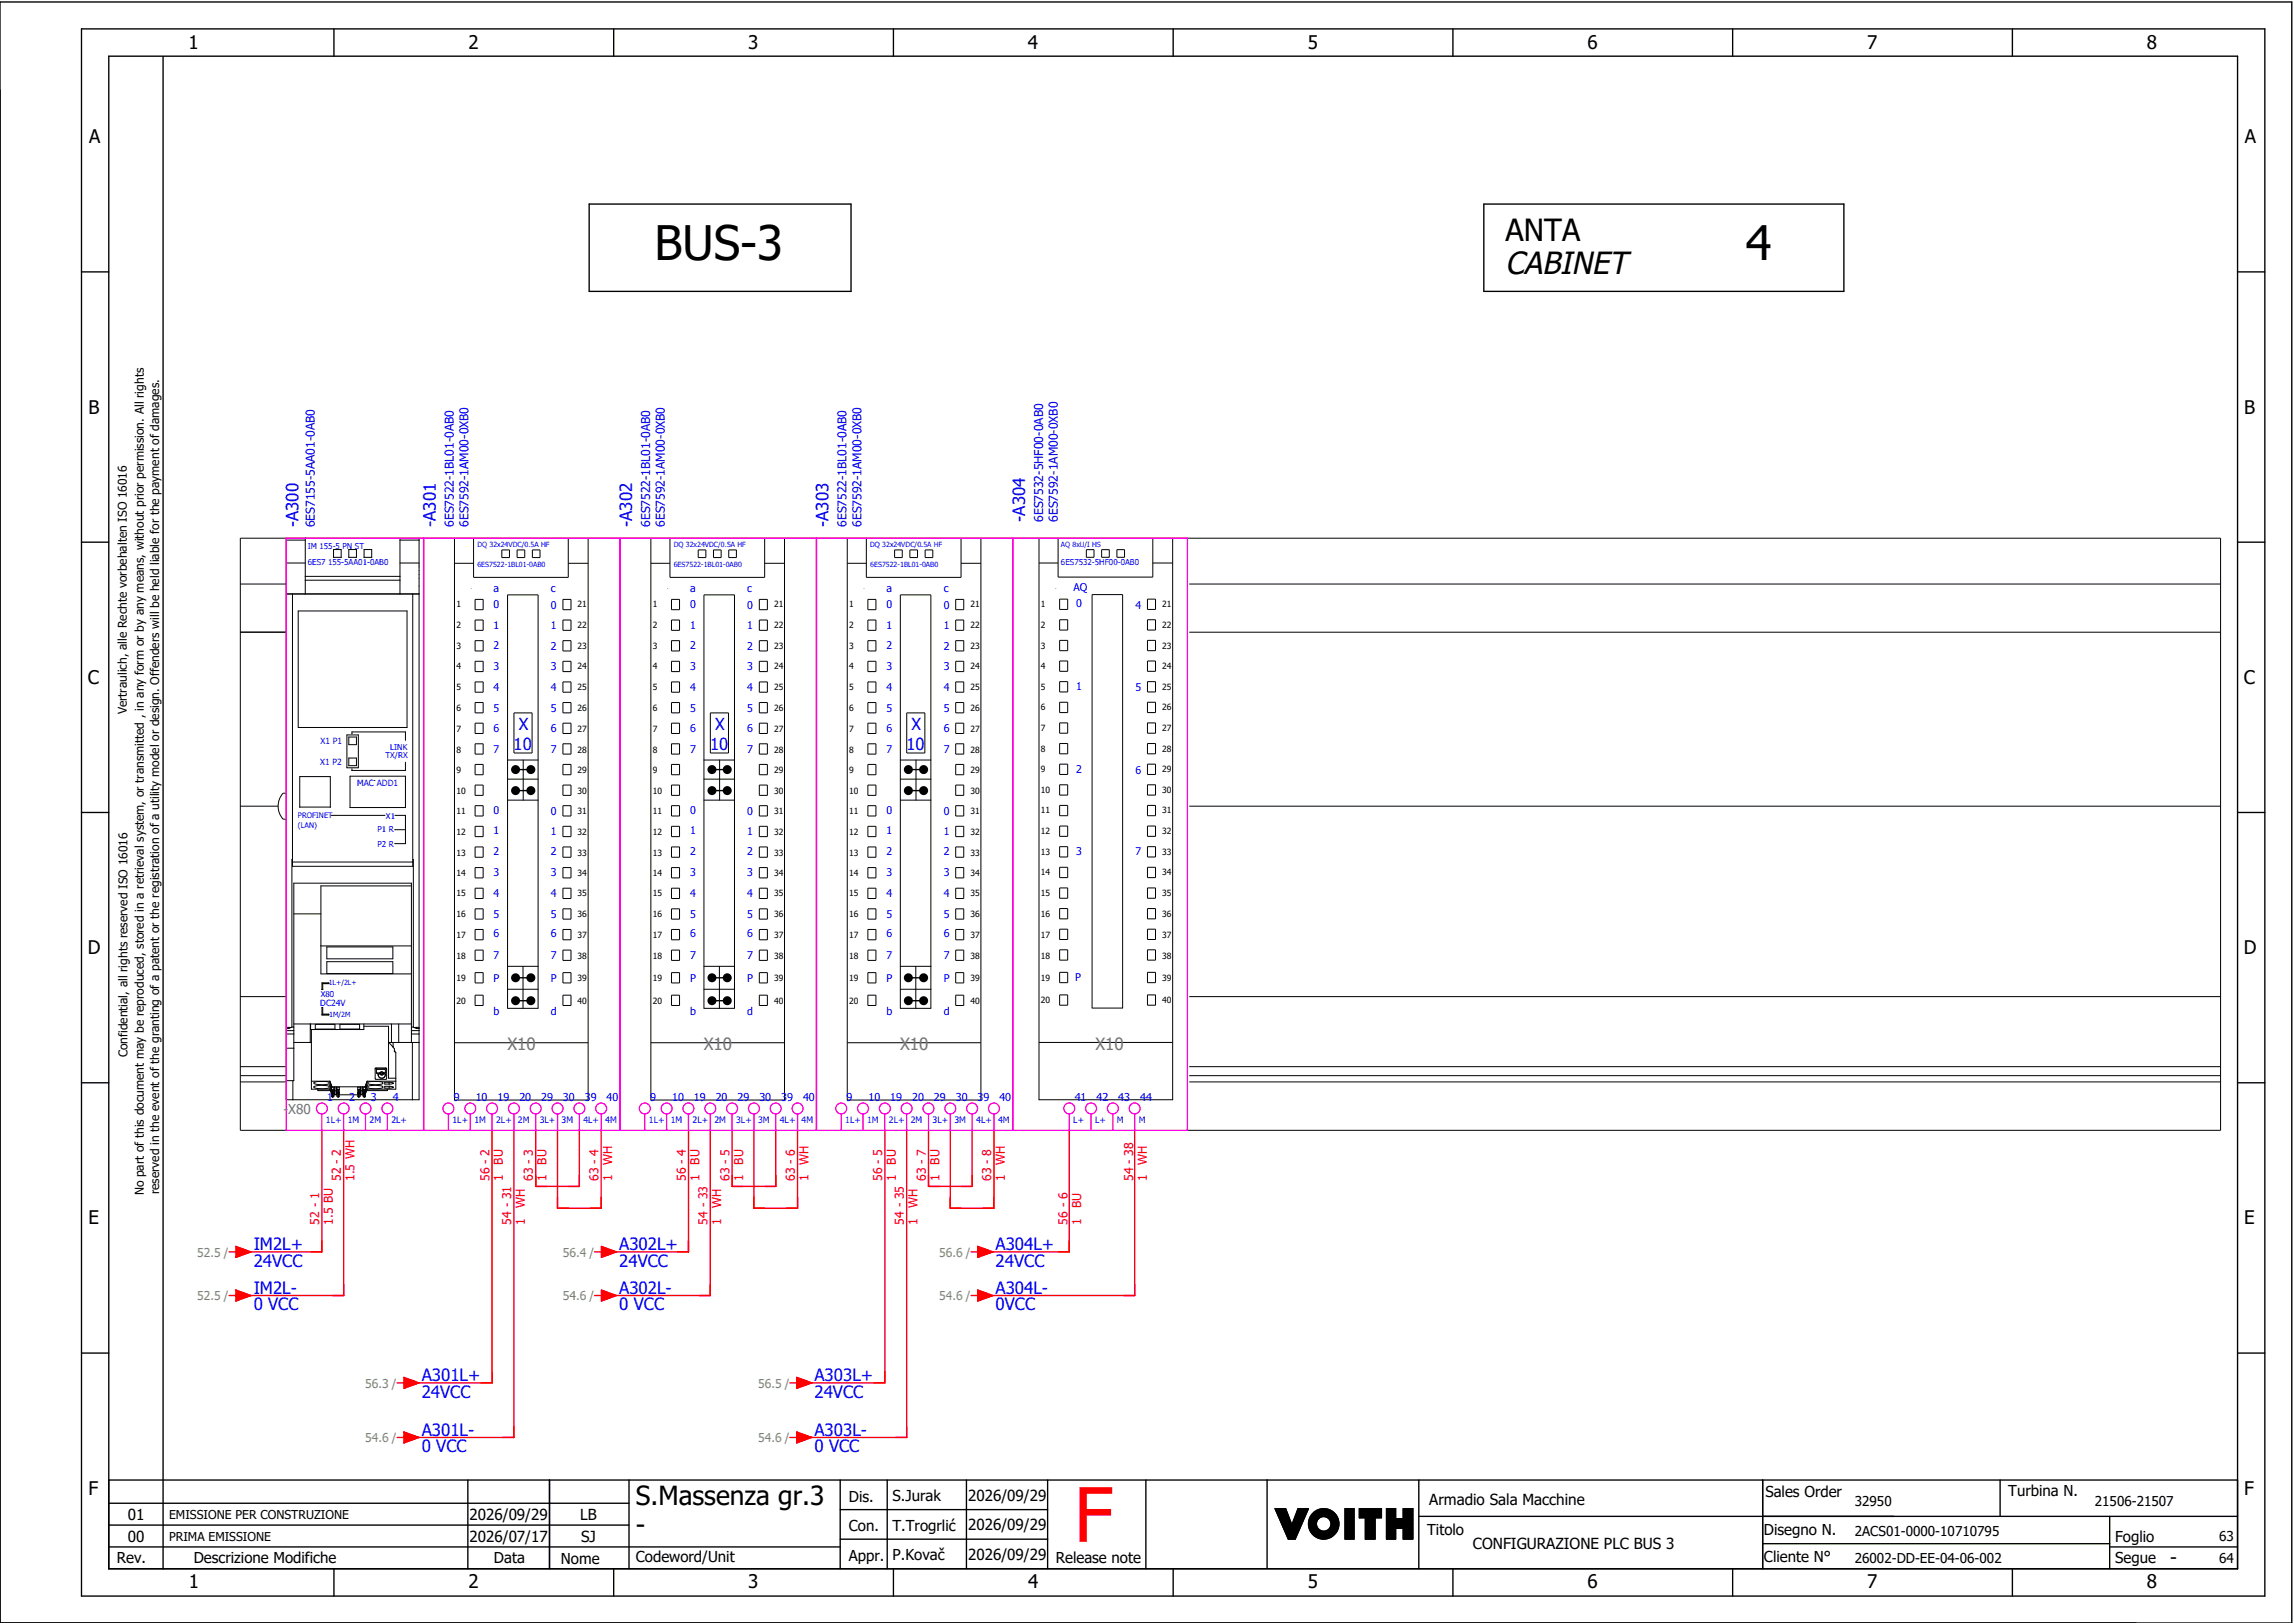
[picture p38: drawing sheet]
<svg xmlns="http://www.w3.org/2000/svg" width="421mm" height="297mm" viewBox="0 0 421 297" stroke-linecap="round" stroke-linejoin="round" font-family="sans-serif">
<defs><g id="words">
<text font-size="13.8" fill="#f00" x="196.9" y="282.5">F</text>
<g font-size="8.7">
<text x="120" y="47.6">BUS-3</text>
<text x="320" y="47.6">4</text>
</g>
<text font-size="5.7" x="276" y="50.2">CABINET</text>
<text font-size="5.6" x="276" y="44.2">ANTA</text>
<g font-size="4.8">
<text x="116.6" y="275.8">S.Massenza gr.3</text>
<text x="116.6" y="281.1">-</text>
</g>
<g font-size="3.4">
<text x="34.5" y="9">1</text>
<text x="85.9" y="9">2</text>
<text x="137.1" y="9">3</text>
<text x="188.4" y="9">4</text>
<text x="239.7" y="9">5</text>
<text x="291" y="9">6</text>
<text x="342.3" y="9">7</text>
<text x="393.5" y="9">8</text>
<text x="16.3" y="26.2">A</text>
<text x="411.5" y="26.2">A</text>
<text x="16.2" y="75.8">B</text>
<text x="411.4" y="75.8">B</text>
<text x="16.1" y="125.3">C</text>
<text x="411.3" y="125.3">C</text>
<text x="16.1" y="174.8">D</text>
<text x="411.3" y="174.8">D</text>
<text x="16.2" y="224.4">E</text>
<text x="411.4" y="224.4">E</text>
<text x="16.2" y="273.9">F</text>
<text x="411.4" y="273.9">F</text>
<text x="397.8" y="286.6">-</text>
<text x="34.6" y="291">1</text>
<text x="85.9" y="291">2</text>
<text x="137.2" y="291">3</text>
<text x="188.4" y="291">4</text>
<text x="239.7" y="291">5</text>
<text x="291" y="291">6</text>
<text x="342.3" y="291">7</text>
<text x="393.6" y="291">8</text>
</g>
<g font-size="3.1" fill="#00f">
<text x="187.9" y="95.6" transform="rotate(-90 187.9 95.6)">-A304</text>
<text x="54.7" y="96.6" transform="rotate(-90 54.7 96.6)">-A300</text>
<text x="79.9" y="96.6" transform="rotate(-90 79.9 96.6)">-A301</text>
<text x="115.9" y="96.6" transform="rotate(-90 115.9 96.6)">-A302</text>
<text x="151.9" y="96.6" transform="rotate(-90 151.9 96.6)">-A303</text>
<text x="46.5" y="229.1">IM2L+</text>
<text x="46.5" y="232.1">24VCC</text>
<text x="113.5" y="229.1">A302L+</text>
<text x="113.5" y="232.1">24VCC</text>
<text x="182.5" y="229.1">A304L+</text>
<text x="182.5" y="232.1">24VCC</text>
<text x="46.5" y="237.1">IM2L-</text>
<text x="113.5" y="237.1">A302L-</text>
<text x="182.5" y="237.1">A304L-</text>
<text x="46.5" y="240.1">0 VCC</text>
<text x="113.5" y="240.1">0 VCC</text>
<text x="182.5" y="240.1">0VCC</text>
<text x="77.3" y="253.1">A301L+</text>
<text x="77.3" y="256.1">24VCC</text>
<text x="149.3" y="253.1">A303L+</text>
<text x="149.3" y="256.1">24VCC</text>
<text x="77.3" y="263.1">A301L-</text>
<text x="149.3" y="263.1">A303L-</text>
<text x="77.3" y="266.1">0 VCC</text>
<text x="149.3" y="266.1">0 VCC</text>
</g>
<g font-size="3.1" fill="#767676">
<text x="93" y="192.3">X10</text>
<text x="129" y="192.3">X10</text>
<text x="165" y="192.3">X10</text>
<text x="200.8" y="192.3">X10</text>
</g>
<g font-size="3" fill="#00f">
<text x="94.2" y="137.4">10</text>
<text x="95.1" y="133.7">X</text>
<text x="130.2" y="137.4">10</text>
<text x="131.1" y="133.7">X</text>
<text x="166.2" y="137.4">10</text>
<text x="167.1" y="133.7">X</text>
</g>
<g font-size="2.8">
<text x="155.6" y="275.1">Dis.</text>
<text x="163.6" y="275.1">S.Jurak</text>
<text x="177.5" y="275">2026/09/29</text>
<text x="262" y="275.8">Armadio Sala Macchine</text>
<text x="323.6" y="274.3">Sales Order</text>
<text x="368.1" y="274.2">Turbina N.</text>
<text x="23.4" y="278.6">01</text>
<text x="86.1" y="278.6">2026/09/29</text>
<text x="106.3" y="278.6">LB</text>
<text x="155.6" y="280.5">Con.</text>
<text x="163.6" y="280.5">T.Trogrlić</text>
<text x="177.5" y="280.4">2026/09/29</text>
<text x="261.6" y="281.3">Titolo</text>
<text x="323.4" y="281.2">Disegno N.</text>
<text x="21.4" y="286.5">Rev.</text>
<text x="23.4" y="282.5">00</text>
<text x="35.5" y="286.4">Descrizione Modifiche</text>
<text x="86.1" y="282.6">2026/07/17</text>
<text x="90.5" y="286.5">Data</text>
<text x="102.8" y="286.5">Nome</text>
<text x="106.5" y="282.5">SJ</text>
<text x="116.6" y="286.3">Codeword/Unit</text>
<text x="155.6" y="286">Appr.</text>
<text x="163.6" y="285.9">P.Kovač</text>
<text x="177.5" y="285.8">2026/09/29</text>
<text x="193.5" y="286.5">Release note</text>
<text x="270" y="283.8">CONFIGURAZIONE PLC BUS 3</text>
<text x="323.4" y="286.2">Cliente N°</text>
<text x="387.7" y="286.5">Segue</text>
<text x="387.7" y="282.6">Foglio</text>
</g>
<text font-size="2.5" fill="#767676" x="51.9" y="204.1">-X80</text>
<g font-size="2.5">
<text x="340" y="275.9">32950</text>
<text x="384" y="275.9">21506-21507</text>
<text x="340" y="281.4">2ACS01-0000-10710795</text>
<text x="340" y="286.4">26002-DD-EE-04-06-002</text>
<text x="406.8" y="282.4">63</text>
<text x="406.8" y="286.4">64</text>
</g>
<g font-size="2.2" fill="#00f">
<text x="191.2" y="95.6" transform="rotate(-90 191.2 95.6)">6ES7532-5HF00-0AB0</text>
<text x="193.9" y="95.6" transform="rotate(-90 193.9 95.6)">6ES7592-1AM00-0XB0</text>
<text x="57.7" y="96.6" transform="rotate(-90 57.7 96.6)">6ES7155-5AA01-0AB0</text>
<text x="83.2" y="96.6" transform="rotate(-90 83.2 96.6)">6ES7522-1BL01-0AB0</text>
<text x="85.9" y="96.6" transform="rotate(-90 85.9 96.6)">6ES7592-1AM00-0XB0</text>
<text x="119.2" y="96.6" transform="rotate(-90 119.2 96.6)">6ES7522-1BL01-0AB0</text>
<text x="121.9" y="96.6" transform="rotate(-90 121.9 96.6)">6ES7592-1AM00-0XB0</text>
<text x="155.2" y="96.6" transform="rotate(-90 155.2 96.6)">6ES7522-1BL01-0AB0</text>
<text x="157.9" y="96.6" transform="rotate(-90 157.9 96.6)">6ES7592-1AM00-0XB0</text>
</g>
<g font-size="2.2">
<text x="23.2" y="130.9" transform="rotate(-90 23.2 130.9)">Vertraulich, alle Rechte vorbehalten ISO 16016</text>
<text x="23.4" y="193.7" transform="rotate(-90 23.4 193.7)">Confidential, all rights reserved ISO 16016</text>
<text x="26.4" y="219" transform="rotate(-90 26.4 219)">No part of this document may be reproduced, stored in a retrieval system, or transmitted , in any form or by any means, without prior permission. All rights</text>
<text x="29.2" y="218.9" transform="rotate(-90 29.2 218.9)">reserved in the event of the granting of a patent or the registration of a utility model or design. Offenders will be held liable for the payment of damages.</text>
<text x="31" y="278.3">EMISSIONE PER CONSTRUZIONE</text>
<text x="31" y="282.3">PRIMA EMISSIONE</text>
</g>
<g font-size="2.2" fill="#f00">
<text x="92.2" y="213.4" transform="rotate(-90 92.2 213.4)">BU</text>
<text x="100.2" y="213.4" transform="rotate(-90 100.2 213.4)">BU</text>
<text x="112.2" y="213.4" transform="rotate(-90 112.2 213.4)">WH</text>
<text x="128.2" y="213.4" transform="rotate(-90 128.2 213.4)">BU</text>
<text x="136.2" y="213.4" transform="rotate(-90 136.2 213.4)">BU</text>
<text x="148.2" y="213.4" transform="rotate(-90 148.2 213.4)">WH</text>
<text x="164.2" y="213.4" transform="rotate(-90 164.2 213.4)">BU</text>
<text x="172.2" y="213.4" transform="rotate(-90 172.2 213.4)">BU</text>
<text x="184.2" y="213.4" transform="rotate(-90 184.2 213.4)">WH</text>
<text x="210.2" y="213.4" transform="rotate(-90 210.2 213.4)">WH</text>
<text x="62.5" y="216.4" transform="rotate(-90 62.5 216.4)">52 - 2</text>
<text x="65" y="216.4" transform="rotate(-90 65 216.4)">1.5 WH</text>
<text x="89.7" y="216.4" transform="rotate(-90 89.7 216.4)">56 - 2</text>
<text x="92.2" y="216.4" transform="rotate(-90 92.2 216.4)">1</text>
<text x="96.2" y="221.4" transform="rotate(-90 96.2 221.4)">WH</text>
<text x="97.7" y="216.4" transform="rotate(-90 97.7 216.4)">63 - 3</text>
<text x="100.2" y="216.4" transform="rotate(-90 100.2 216.4)">1</text>
<text x="109.7" y="216.4" transform="rotate(-90 109.7 216.4)">63 - 4</text>
<text x="112.2" y="216.4" transform="rotate(-90 112.2 216.4)">1</text>
<text x="125.7" y="216.4" transform="rotate(-90 125.7 216.4)">56 - 4</text>
<text x="128.2" y="216.4" transform="rotate(-90 128.2 216.4)">1</text>
<text x="132.2" y="221.4" transform="rotate(-90 132.2 221.4)">WH</text>
<text x="133.7" y="216.4" transform="rotate(-90 133.7 216.4)">63 - 5</text>
<text x="136.2" y="216.4" transform="rotate(-90 136.2 216.4)">1</text>
<text x="145.7" y="216.4" transform="rotate(-90 145.7 216.4)">63 - 6</text>
<text x="148.2" y="216.4" transform="rotate(-90 148.2 216.4)">1</text>
<text x="161.7" y="216.4" transform="rotate(-90 161.7 216.4)">56 - 5</text>
<text x="164.2" y="216.4" transform="rotate(-90 164.2 216.4)">1</text>
<text x="168.2" y="221.4" transform="rotate(-90 168.2 221.4)">WH</text>
<text x="169.7" y="216.4" transform="rotate(-90 169.7 216.4)">63 - 7</text>
<text x="172.2" y="216.4" transform="rotate(-90 172.2 216.4)">1</text>
<text x="181.7" y="216.4" transform="rotate(-90 181.7 216.4)">63 - 8</text>
<text x="184.2" y="216.4" transform="rotate(-90 184.2 216.4)">1</text>
<text x="198.2" y="221.4" transform="rotate(-90 198.2 221.4)">BU</text>
<text x="207.7" y="216.4" transform="rotate(-90 207.7 216.4)">54 - 38</text>
<text x="210.2" y="216.4" transform="rotate(-90 210.2 216.4)">1</text>
<text x="58.5" y="224.4" transform="rotate(-90 58.5 224.4)">52 - 1</text>
<text x="61" y="224.4" transform="rotate(-90 61 224.4)">1.5 BU</text>
<text x="93.7" y="224.4" transform="rotate(-90 93.7 224.4)">54 - 31</text>
<text x="96.2" y="224.4" transform="rotate(-90 96.2 224.4)">1</text>
<text x="129.7" y="224.4" transform="rotate(-90 129.7 224.4)">54 - 33</text>
<text x="132.2" y="224.4" transform="rotate(-90 132.2 224.4)">1</text>
<text x="165.7" y="224.4" transform="rotate(-90 165.7 224.4)">54 - 35</text>
<text x="168.2" y="224.4" transform="rotate(-90 168.2 224.4)">1</text>
<text x="195.7" y="224.4" transform="rotate(-90 195.7 224.4)">56 - 6</text>
<text x="198.2" y="224.4" transform="rotate(-90 198.2 224.4)">1</text>
</g>
<g font-size="2.2" fill="#7ca552">
<text x="36.2" y="230.3">52.5 /</text>
<text x="103.2" y="230.3">56.4 /</text>
<text x="172.2" y="230.3">56.6 /</text>
<text x="36.2" y="238.3">52.5 /</text>
<text x="103.2" y="238.3">54.6 /</text>
<text x="172.2" y="238.3">54.6 /</text>
<text x="67" y="254.3">56.3 /</text>
<text x="139" y="254.3">56.5 /</text>
<text x="67" y="264.3">54.6 /</text>
<text x="139" y="264.3">54.6 /</text>
</g>
<g font-size="2" fill="#00f">
<text x="90.5" y="111.4">0</text>
<text x="90.5" y="108.4">a</text>
<text x="101" y="111.6">0</text>
<text x="101" y="108.4">c</text>
<text x="126.5" y="111.4">0</text>
<text x="126.5" y="108.4">a</text>
<text x="137" y="111.6">0</text>
<text x="137" y="108.4">c</text>
<text x="162.5" y="111.4">0</text>
<text x="162.5" y="108.4">a</text>
<text x="173" y="111.6">0</text>
<text x="173" y="108.4">c</text>
<text x="196.8" y="108.4">AQ</text>
<text x="197.3" y="111.2">0</text>
<text x="208.1" y="111.5">4</text>
<text x="90.5" y="115.2">1</text>
<text x="90.5" y="118.9">2</text>
<text x="101" y="115.2">1</text>
<text x="101" y="119.1">2</text>
<text x="126.5" y="115.2">1</text>
<text x="126.5" y="118.9">2</text>
<text x="137" y="115.2">1</text>
<text x="137" y="119.1">2</text>
<text x="162.5" y="115.2">1</text>
<text x="162.5" y="118.9">2</text>
<text x="173" y="115.2">1</text>
<text x="173" y="119.1">2</text>
<text x="90.5" y="122.8">3</text>
<text x="101" y="122.8">3</text>
<text x="126.5" y="122.8">3</text>
<text x="137" y="122.8">3</text>
<text x="162.5" y="122.8">3</text>
<text x="173" y="122.8">3</text>
<text x="90.5" y="126.6">4</text>
<text x="90.5" y="130.5">5</text>
<text x="101" y="126.6">4</text>
<text x="101" y="130.5">5</text>
<text x="126.5" y="126.6">4</text>
<text x="126.5" y="130.5">5</text>
<text x="137" y="126.6">4</text>
<text x="137" y="130.5">5</text>
<text x="162.5" y="126.6">4</text>
<text x="162.5" y="130.5">5</text>
<text x="173" y="126.6">4</text>
<text x="173" y="130.5">5</text>
<text x="197.3" y="126.4">1</text>
<text x="208.1" y="126.6">5</text>
<text x="90.5" y="134.1">6</text>
<text x="90.5" y="138">7</text>
<text x="101" y="134.1">6</text>
<text x="101" y="138">7</text>
<text x="126.5" y="134.1">6</text>
<text x="126.5" y="138">7</text>
<text x="137" y="134.1">6</text>
<text x="137" y="138">7</text>
<text x="162.5" y="134.1">6</text>
<text x="162.5" y="138">7</text>
<text x="173" y="134.1">6</text>
<text x="173" y="138">7</text>
<text x="197.3" y="141.6">2</text>
<text x="208.1" y="141.8">6</text>
<text x="90.5" y="149.2">0</text>
<text x="101" y="149.4">0</text>
<text x="126.5" y="149.2">0</text>
<text x="137" y="149.4">0</text>
<text x="162.5" y="149.2">0</text>
<text x="173" y="149.4">0</text>
<text x="90.5" y="152.9">1</text>
<text x="101" y="153">1</text>
<text x="126.5" y="152.9">1</text>
<text x="137" y="153">1</text>
<text x="162.5" y="152.9">1</text>
<text x="173" y="153">1</text>
<text x="90.5" y="160.6">3</text>
<text x="90.5" y="156.7">2</text>
<text x="101" y="160.6">3</text>
<text x="101" y="156.7">2</text>
<text x="126.5" y="160.6">3</text>
<text x="126.5" y="156.7">2</text>
<text x="137" y="160.6">3</text>
<text x="137" y="156.7">2</text>
<text x="162.5" y="160.6">3</text>
<text x="162.5" y="156.7">2</text>
<text x="173" y="160.6">3</text>
<text x="173" y="156.7">2</text>
<text x="197.3" y="156.7">3</text>
<text x="208.1" y="156.7">7</text>
<text x="90.5" y="164.4">4</text>
<text x="101" y="164.4">4</text>
<text x="126.5" y="164.4">4</text>
<text x="137" y="164.4">4</text>
<text x="162.5" y="164.4">4</text>
<text x="173" y="164.4">4</text>
<text x="90.5" y="171.8">6</text>
<text x="90.5" y="168.3">5</text>
<text x="101" y="171.8">6</text>
<text x="101" y="168.3">5</text>
<text x="126.5" y="171.8">6</text>
<text x="126.5" y="168.3">5</text>
<text x="137" y="171.8">6</text>
<text x="137" y="168.3">5</text>
<text x="162.5" y="171.8">6</text>
<text x="162.5" y="168.3">5</text>
<text x="173" y="171.8">6</text>
<text x="173" y="168.3">5</text>
<text x="90.5" y="180">P</text>
<text x="90.5" y="175.8">7</text>
<text x="101" y="180">P</text>
<text x="101" y="175.8">7</text>
<text x="126.5" y="180">P</text>
<text x="126.5" y="175.8">7</text>
<text x="137" y="180">P</text>
<text x="137" y="175.8">7</text>
<text x="162.5" y="180">P</text>
<text x="162.5" y="175.8">7</text>
<text x="173" y="180">P</text>
<text x="173" y="175.8">7</text>
<text x="197.1" y="179.8">P</text>
<text x="90.5" y="185.9">b</text>
<text x="101" y="185.9">d</text>
<text x="126.5" y="185.9">b</text>
<text x="137" y="185.9">d</text>
<text x="162.5" y="185.9">b</text>
<text x="173" y="185.9">d</text>
<text x="60" y="201.7">1</text>
<text x="64" y="201.7">2</text>
<text x="68" y="201.7">3</text>
<text x="72" y="201.7">4</text>
<text x="83.2" y="201.7">9</text>
<text x="87.2" y="201.7">10</text>
<text x="91.2" y="201.7">19</text>
<text x="95.2" y="201.7">20</text>
<text x="99.2" y="201.7">29</text>
<text x="103.2" y="201.7">30</text>
<text x="107.2" y="201.7">39</text>
<text x="111.2" y="201.7">40</text>
<text x="119.2" y="201.7">9</text>
<text x="123.2" y="201.7">10</text>
<text x="127.2" y="201.7">19</text>
<text x="131.2" y="201.7">20</text>
<text x="135.2" y="201.7">29</text>
<text x="139.2" y="201.7">30</text>
<text x="143.2" y="201.7">39</text>
<text x="147.2" y="201.7">40</text>
<text x="155.2" y="201.7">9</text>
<text x="159.2" y="201.7">10</text>
<text x="163.2" y="201.7">19</text>
<text x="167.2" y="201.7">20</text>
<text x="171.2" y="201.7">29</text>
<text x="175.2" y="201.7">30</text>
<text x="179.2" y="201.7">39</text>
<text x="183.2" y="201.7">40</text>
<text x="197" y="201.7">41</text>
<text x="201" y="201.7">42</text>
<text x="205" y="201.7">43</text>
<text x="209" y="201.7">44</text>
</g>
<g font-size="1.6">
<text x="83.7" y="111.3">1</text>
<text x="105.9" y="111.3">21</text>
<text x="119.7" y="111.3">1</text>
<text x="141.9" y="111.3">21</text>
<text x="155.7" y="111.3">1</text>
<text x="177.9" y="111.3">21</text>
<text x="190.8" y="111.2">1</text>
<text x="213" y="111.2">21</text>
<text x="83.7" y="115.1">2</text>
<text x="83.7" y="119">3</text>
<text x="105.9" y="115.1">22</text>
<text x="105.9" y="119">23</text>
<text x="119.7" y="115.1">2</text>
<text x="119.7" y="119">3</text>
<text x="141.9" y="115.1">22</text>
<text x="141.9" y="119">23</text>
<text x="155.7" y="115.1">2</text>
<text x="155.7" y="119">3</text>
<text x="177.9" y="115.1">22</text>
<text x="177.9" y="119">23</text>
<text x="190.8" y="115.1">2</text>
<text x="190.8" y="118.9">3</text>
<text x="213" y="115.1">22</text>
<text x="213" y="118.9">23</text>
<text x="83.7" y="122.7">4</text>
<text x="105.9" y="122.7">24</text>
<text x="119.7" y="122.7">4</text>
<text x="141.9" y="122.7">24</text>
<text x="155.7" y="122.7">4</text>
<text x="177.9" y="122.7">24</text>
<text x="190.8" y="122.6">4</text>
<text x="213" y="122.6">24</text>
<text x="83.7" y="126.5">5</text>
<text x="83.7" y="130.2">6</text>
<text x="105.9" y="126.5">25</text>
<text x="105.9" y="130.2">26</text>
<text x="119.7" y="126.5">5</text>
<text x="119.7" y="130.2">6</text>
<text x="141.9" y="126.5">25</text>
<text x="141.9" y="130.2">26</text>
<text x="155.7" y="126.5">5</text>
<text x="155.7" y="130.2">6</text>
<text x="177.9" y="126.5">25</text>
<text x="177.9" y="130.2">26</text>
<text x="190.8" y="126.5">5</text>
<text x="190.8" y="130.1">6</text>
<text x="213" y="126.5">25</text>
<text x="213" y="130.1">26</text>
<text x="83.7" y="134">7</text>
<text x="83.7" y="137.9">8</text>
<text x="105.9" y="134">27</text>
<text x="105.9" y="137.9">28</text>
<text x="119.7" y="134">7</text>
<text x="119.7" y="137.9">8</text>
<text x="141.9" y="134">27</text>
<text x="141.9" y="137.9">28</text>
<text x="155.7" y="134">7</text>
<text x="155.7" y="137.9">8</text>
<text x="177.9" y="134">27</text>
<text x="177.9" y="137.9">28</text>
<text x="190.8" y="134">7</text>
<text x="190.8" y="137.8">8</text>
<text x="213" y="134">27</text>
<text x="213" y="137.8">28</text>
<text x="83.7" y="141.6">9</text>
<text x="105.9" y="141.6">29</text>
<text x="119.7" y="141.6">9</text>
<text x="141.9" y="141.6">29</text>
<text x="155.7" y="141.6">9</text>
<text x="177.9" y="141.6">29</text>
<text x="190.8" y="141.5">9</text>
<text x="213" y="141.5">29</text>
<text x="83.7" y="145.4">10</text>
<text x="83.7" y="149.1">11</text>
<text x="105.9" y="149.1">31</text>
<text x="105.9" y="145.4">30</text>
<text x="119.7" y="145.4">10</text>
<text x="119.7" y="149.1">11</text>
<text x="141.9" y="149.1">31</text>
<text x="141.9" y="145.4">30</text>
<text x="155.7" y="145.4">10</text>
<text x="155.7" y="149.1">11</text>
<text x="177.9" y="149.1">31</text>
<text x="177.9" y="145.4">30</text>
<text x="190.8" y="145.4">10</text>
<text x="190.8" y="149">11</text>
<text x="213" y="149">31</text>
<text x="213" y="145.4">30</text>
<text x="83.7" y="152.9">12</text>
<text x="105.9" y="152.9">32</text>
<text x="119.7" y="152.9">12</text>
<text x="141.9" y="152.9">32</text>
<text x="155.7" y="152.9">12</text>
<text x="177.9" y="152.9">32</text>
<text x="190.8" y="152.9">12</text>
<text x="213" y="152.9">32</text>
<text x="83.7" y="156.8">13</text>
<text x="83.7" y="160.5">14</text>
<text x="105.9" y="160.5">34</text>
<text x="105.9" y="156.8">33</text>
<text x="119.7" y="156.8">13</text>
<text x="119.7" y="160.5">14</text>
<text x="141.9" y="160.5">34</text>
<text x="141.9" y="156.8">33</text>
<text x="155.7" y="156.8">13</text>
<text x="155.7" y="160.5">14</text>
<text x="177.9" y="160.5">34</text>
<text x="177.9" y="156.8">33</text>
<text x="190.8" y="156.7">13</text>
<text x="190.8" y="160.4">14</text>
<text x="213" y="160.4">34</text>
<text x="213" y="156.7">33</text>
<text x="83.7" y="164.1">15</text>
<text x="83.7" y="168">16</text>
<text x="105.9" y="168">36</text>
<text x="105.9" y="164.1">35</text>
<text x="119.7" y="164.1">15</text>
<text x="119.7" y="168">16</text>
<text x="141.9" y="168">36</text>
<text x="141.9" y="164.1">35</text>
<text x="155.7" y="164.1">15</text>
<text x="155.7" y="168">16</text>
<text x="177.9" y="168">36</text>
<text x="177.9" y="164.1">35</text>
<text x="190.8" y="164.1">15</text>
<text x="190.8" y="167.9">16</text>
<text x="213" y="167.9">36</text>
<text x="213" y="164.1">35</text>
<text x="83.7" y="171.8">17</text>
<text x="105.9" y="171.8">37</text>
<text x="119.7" y="171.8">17</text>
<text x="141.9" y="171.8">37</text>
<text x="155.7" y="171.8">17</text>
<text x="177.9" y="171.8">37</text>
<text x="190.8" y="171.8">17</text>
<text x="213" y="171.8">37</text>
<text x="83.7" y="175.7">18</text>
<text x="83.7" y="179.7">19</text>
<text x="105.9" y="179.7">39</text>
<text x="105.9" y="175.7">38</text>
<text x="119.7" y="175.7">18</text>
<text x="119.7" y="179.7">19</text>
<text x="141.9" y="179.7">39</text>
<text x="141.9" y="175.7">38</text>
<text x="155.7" y="175.7">18</text>
<text x="155.7" y="179.7">19</text>
<text x="177.9" y="179.7">39</text>
<text x="177.9" y="175.7">38</text>
<text x="190.8" y="175.6">18</text>
<text x="190.8" y="179.7">19</text>
<text x="213" y="179.7">39</text>
<text x="213" y="175.6">38</text>
<text x="83.7" y="183.9">20</text>
<text x="105.9" y="183.9">40</text>
<text x="119.7" y="183.9">20</text>
<text x="141.9" y="183.9">40</text>
<text x="155.7" y="183.9">20</text>
<text x="177.9" y="183.9">40</text>
<text x="190.8" y="183.9">20</text>
<text x="213" y="183.9">40</text>
</g>
<g font-size="1.6" fill="#00f">
<text x="58.7" y="136.4">X1 P1</text>
<text x="58.7" y="140.1">X1 P2</text>
<text x="65.5" y="144">MAC ADD1</text>
<text x="58.7" y="184.4">DC24V</text>
<text x="59.7" y="205.8">1L+</text>
<text x="63.8" y="205.8">1M</text>
<text x="67.7" y="205.8">2M</text>
<text x="71.8" y="205.8">2L+</text>
<text x="83" y="205.8">1L+</text>
<text x="86.9" y="205.8">1M</text>
<text x="90.9" y="205.8">2L+</text>
<text x="95" y="205.8">2M</text>
<text x="98.9" y="205.8">3L+</text>
<text x="103" y="205.8">3M</text>
<text x="106.9" y="205.8">4L+</text>
<text x="111" y="205.8">4M</text>
<text x="118.9" y="205.8">1L+</text>
<text x="123" y="205.8">1M</text>
<text x="126.9" y="205.8">2L+</text>
<text x="131" y="205.8">2M</text>
<text x="134.9" y="205.8">3L+</text>
<text x="138.9" y="205.8">3M</text>
<text x="143" y="205.8">4L+</text>
<text x="146.9" y="205.8">4M</text>
<text x="154.9" y="205.8">1L+</text>
<text x="159" y="205.8">1M</text>
<text x="163" y="205.8">2L+</text>
<text x="166.9" y="205.8">2M</text>
<text x="171" y="205.8">3L+</text>
<text x="174.9" y="205.8">3M</text>
<text x="179" y="205.8">4L+</text>
<text x="182.9" y="205.8">4M</text>
<text x="196.8" y="205.7">L+</text>
<text x="200.7" y="205.7">L+</text>
<text x="204.8" y="205.7">M</text>
<text x="208.7" y="205.7">M</text>
</g>
<g font-size="1.5" fill="#00f">
<text x="56.4" y="100.5">IM 155-5 PN ST</text>
<text x="56.4" y="103.6">6ES7 155-5AA01-0AB0</text>
<text x="194.5" y="103.6">6ES7532-5HF00-0AB0</text>
<text x="71.5" y="137.4">LINK</text>
<text x="70.7" y="138.9">TX/RX</text>
<text x="69.2" y="152.5">P1 R</text>
<text x="69.2" y="155.1">P2 R</text>
<text x="70.8" y="150">X1</text>
<text x="58.8" y="182.6">X80</text>
</g>
<g font-size="1.4" fill="#00f">
<text x="54.6" y="149.9">PROFINET</text>
<text x="54.6" y="151.7">(LAN)</text>
</g>
<g font-size="1.3" fill="#00f">
<text x="87.5" y="100.3">DQ 32x24VDC/0.5A HF</text>
<text x="123.5" y="100.3">DQ 32x24VDC/0.5A HF</text>
<text x="159.5" y="100.3">DQ 32x24VDC/0.5A HF</text>
<text x="194.5" y="100.3">AQ 8xU/I HS</text>
<text x="87.5" y="103.8">6ES7522-1BL01-0AB0</text>
<text x="123.5" y="103.8">6ES7522-1BL01-0AB0</text>
<text x="159.5" y="103.8">6ES7522-1BL01-0AB0</text>
<text x="60.3" y="180.6">1L+/2L+</text>
<text x="60.3" y="186.3">1M/2M</text>
</g>
</g></defs>
<g fill="none" stroke="#000" stroke-width=".25">
<path d="M0 .4h420.1v297h-420.1zM14.9 5.3h400.3v287.2h-400.3zM19.9 10.3h390.3v277.2h-390.3zM29.9 10.4v277.1M61.2 5.3v5M112.5 5.3v5M163.8 5.3v5M215.1 5.3v5M266.3 5.3v5M317.6 5.3v5M368.9 5.3v5M108 37.4h48v16h-48z"/>
<path d="M272 37.4h66v16h-66zM14.9 49.8h5M410.2 49.8h5M14.9 99.3h5M410.2 99.3h5M14.9 148.9h5M94.5 144.9h2.8M94.5 141h2.8M130.5 144.9h2.8M130.5 141h2.8M166.5 144.9h2.8M166.5 141h2.8"/>
<path d="M410.2 148.9h5M94.5 179.2h2.8M130.5 179.2h2.8M166.5 179.2h2.8M14.9 198.4h5M94.5 183.4h2.8M130.5 183.4h2.8M166.5 183.4h2.8M410.2 198.4h5M14.9 247.9h5M410.2 247.9h5M19.9 271.2h390.3"/>
<path d="M19.9 279.5h95.4M19.9 275.4h95.4M85.8 271.2v16.3M100.7 271.2v16.3M115.3 271.2v16.3M154 271.2v16.3M154 276.6h38M162.6 271.2v16.3M177.2 271.2v16.3M192 271.2v16.3M210.1 271.2v16.3M232.3 271.1v16.3"/>
<path d="M233.7 276.4h2l1.1 3 1.1-3h1.9l-2.4 5.6h-1.2zM233.8 276.4l-.1 .1M233.9 276.4l-.1 .2M234.1 276.4l-.3 .3M234.2 276.4l-.3 .4M234.4 276.4l-.5 .5M234.5 276.4l-.5 .6M234.7 276.4l-.7 .7M234.8 276.4l-.7 .8M235 276.4l-.9 .9M235.1 276.4l-.9 1M235.3 276.4l-1.1 1.1"/>
<path d="M235.4 276.4l-1.2 1.2M235.6 276.4l-1.3 1.3M235.7 276.5l-1.4 1.3M235.7 276.6l-1.3 1.3M235.8 276.7l-1.4 1.3M235.8 276.8l-1.3 1.3M235.9 276.9l-1.4 1.4M235.9 277l-1.3 1.4M235.9 277.1l-1.3 1.4M236 277.3l-1.3 1.3M236 277.4l-1.3 1.3M236.1 277.5l-1.3 1.3"/>
<path d="M236.1 277.6l-1.3 1.3M236.1 277.7l-1.3 1.3M236.2 277.8l-1.3 1.3M236.2 277.9l-1.3 1.3M236.3 278l-1.3 1.3M236.3 278.1l-1.3 1.3M236.3 278.2l-1.2 1.3M236.4 278.3l-1.3 1.3M236.4 278.4l-1.2 1.3M236.5 278.6l-1.3 1.2M236.5 278.7l-1.2 1.2M236.6 278.8l-1.3 1.2"/>
<path d="M236.6 278.9l-1.3 1.2M236.6 279l-1.2 1.2M236.7 279.1l-1.3 1.2M236.7 279.2l-1.2 1.3M236.8 279.3l-1.3 1.3M238 276.4l-.1 .1M238.1 276.4l-.3 .4M238.3 276.4l-.6 .6M238.4 279.8l-2.2 2.2M238.4 276.4l-.8 .8M238.5 279.5l-2.4 2.4M238.6 276.4l-1.1 1.1"/>
<path d="M238.6 279.3l-2.5 2.5M238.7 279l-2.7 2.7M238.7 276.4l-1.2 1.3M238.8 278.7l-2.8 2.9M238.9 276.4l-1.5 1.6M239 278.5l-3.1 3M239 276.4l-1.7 1.8M239.1 278.2l-3.2 3.2M239.2 276.4l-2 2.1M239.2 277.9l-3.4 3.4M239.3 277.7l-3.5 3.5M239.3 276.4l-2.2 2.3"/>
<path d="M239.4 277.4l-3.6 3.7M239.5 276.4l-2.5 2.5M239.5 277.1l-3.8 3.9M239.6 276.4l-2.7 2.8M239.7 276.9l-4 4M239.8 276.6l-4.2 4.2M239.8 276.4l-4.2 4.3M241.1 276.9l-.8 .8M241.3 279.3l-1.2 1.1M241.3 279.1l-1.2 1.2M241.3 279.4l-1.1 1.1M241.3 278.9l-1.3 1.3"/>
<path d="M241.3 279.5l-1.1 1.1M241.4 279.7l-1.1 1M241.4 278.7l-1.4 1.4M241.4 279.8l-1 1M241.4 276.7l-1.3 1.3M241.5 279.9l-1.1 1M241.5 280l-1 1M241.7 276.6l-1.7 1.7M241.9 276.5l-1.9 2M242.1 276.5l-2.2 2.2M242.3 276.5l-2.4 2.4M242.5 276.4l-2.6 2.6"/>
<path d="M242.6 276.4l-2.7 2.8M242.8 276.4l-2.9 3M242.9 276.5l-3 3M243 276.5l-3.1 3.1M243.2 276.5l-3.3 3.3M243.3 276.5l-3.4 3.4M243.4 276.6l-3.4 3.4M243.5 276.6l-1.4 1.4M243.6 276.6l-1.3 1.3M243.7 276.7l-1.2 1.2M243.9 276.7l-1.2 1.2M244 276.8l-1.2 1.1"/>
<path d="M244 276.8l-1.1 1.1M244.1 276.9l-1 1.1M244.2 276.9l-1 1.1M244.3 277l-1 1M244.4 277.1l-1 1M244.5 277.1l-1 1.1M244.6 277.2l-1.1 1M244.6 277.3l-1 1M244.7 277.4l-1 1M244.8 277.4l-1 1.1M244.8 277.5l-1 1.1M244.9 277.6l-1 1.1"/>
<path d="M245 277.7l-1.1 1.1M245 277.8l-1.1 1.1M245.1 277.9l-1.1 1.1M245.1 278l-1.1 1.1M245.2 278.1l-1.2 1.2M245.2 278.2l-1.2 1.3M245.3 278.3l-1.4 1.4M245.3 278.4l-1.5 1.5M245.3 278.5l-3.4 3.4M245.4 279.9l-2.1 2M245.4 278.7l-3.3 3.3M245.4 279.7l-2.3 2.3"/>
<path d="M245.4 278.8l-3.2 3.2M245.4 278.9l-3.1 3.1M245.4 279.5l-2.5 2.5M245.4 279.1l-2.9 2.9M245.4 279.4l-2.6 2.6M245.4 279.2l-2.8 2.8M246.6 276.4h1.6v5.6h-1.6zM246.6 276.4v.1M246.8 276.4l-.2 .3M246.9 276.4l-.3 .4M247.1 276.4l-.5 .6M247.2 276.4l-.6 .7"/>
<path d="M247.4 276.4l-.8 .9M247.5 276.4l-.9 1M247.7 276.4l-1.1 1.2M247.8 276.4l-1.2 1.3M248 276.4l-1.4 1.5M248.1 276.4l-1.5 1.6M248.2 280l-1.6 1.6M248.2 278.5l-1.6 1.6M248.2 277.4l-1.6 1.7M248.2 277.3l-1.6 1.6M248.2 277.1l-1.6 1.7M248.2 277l-1.6 1.6"/>
<path d="M248.2 276.8l-1.6 1.7M248.2 276.7l-1.6 1.6M248.2 276.5l-1.6 1.7M248.2 278l-1.6 1.7M248.2 277.9l-1.6 1.6M248.2 277.7l-1.6 1.7M248.2 277.6l-1.6 1.6M248.2 279.1l-1.6 1.6M248.2 278.9l-1.6 1.7M248.2 278.8l-1.6 1.6M248.2 278.6l-1.6 1.7M248.2 278.3l-1.6 1.7"/>
<path d="M248.2 278.2l-1.6 1.6M248.2 279.5l-1.6 1.7M248.2 279.4l-1.6 1.6M248.2 279.2l-1.6 1.7M248.2 279.8l-1.6 1.7M248.2 279.7l-1.6 1.6M249.2 276.4v.1M249.4 276.4l-.2 .2M249.5 276.4l-.3 .4M249.7 276.4l-.5 .5M249.8 276.4l-.6 .7M250 276.4l-.8 .8"/>
<path d="M250.1 276.4l-.9 1M250.3 278.1h-1.1v-1.7h4v1.7h-1.1v3.9h-1.8M250.3 278.1v3.9M250.3 276.4l-1.1 1.2M250.4 276.4l-1.2 1.3M250.6 276.4l-1.4 1.5M250.7 276.4l-1.5 1.6M250.9 276.4l-1.7 1.7M251 276.4l-1.6 1.7M251.2 276.4l-1.7 1.7M251.3 276.4l-1.6 1.7M251.5 276.4l-1.7 1.7"/>
<path d="M251.6 276.4l-1.6 1.7M251.8 276.4l-1.7 1.7M251.9 276.4l-1.6 1.7M252.1 279.8l-1.8 1.8M252.1 278.6l-1.8 1.8M252.1 278.4l-1.8 1.8M252.1 278.3l-1.8 1.8M252.1 279.2l-1.8 1.8M252.1 279l-1.8 1.8M252.1 278.9l-1.8 1.8M252.1 278.7l-1.8 1.8M252.1 279.3l-1.8 1.8"/>
<path d="M252.1 279.9l-1.8 1.8M252.1 279.6l-1.8 1.8M252.1 279.5l-1.8 1.8M252.1 276.4l-1.8 1.9M252.2 276.4l-1.9 2M252.4 276.4l-2.1 2.2M252.5 276.4l-2.2 2.3M252.7 276.4l-2.4 2.5M252.8 276.4l-2.5 2.6M253 276.4l-2.7 2.8M253.1 276.4l-2.8 2.9M253.2 277.4l-.7 .7"/>
<path d="M253.2 276.7l-2.9 2.9M253.2 276.5l-2.9 3M253.2 277.3l-.8 .8M253.2 277.1l-1 1M253.2 277l-2.9 2.9M253.2 276.8l-2.9 3M253.2 278l-.1 .1M253.2 277.9l-.2 .2M253.2 277.7l-.4 .4M253.2 277.6l-.5 .5M254.2 276.4v.1M254.3 276.4l-.1 .2"/>
<path d="M254.5 276.4l-.3 .4M254.6 276.4l-.4 .5M254.8 276.4l-.6 .7M254.9 276.4l-.7 .8M255.1 276.4l-.9 1M255.2 276.4l-1 1.1M255.4 276.4l-1.2 1.3M255.5 276.4l-1.3 1.4M255.7 276.4l-1.5 1.6M255.8 277.5l-1.6 1.7M255.8 277.4l-1.6 1.6M255.8 277.2l-1.6 1.7"/>
<path d="M255.8 277.1l-1.6 1.6M255.8 276.9l-1.6 1.7M255.8 276.8l-1.6 1.6M255.8 276.6l-1.6 1.7M255.8 276.5l-1.6 1.6M255.8 276.4v1.9h1.4v-1.9h1.8v5.6h-1.8v-2M255.8 276.4h-1.6v5.6M255.8 278l-1.6 1.6M255.8 277.8l-1.6 1.7M255.8 277.7l-1.6 1.6M255.8 278.3l-1.6 1.6M255.8 278.1l-1.6 1.7"/>
<path d="M255.9 278.3l-1.7 1.8M256.1 278.3l-1.9 1.9M256.2 278.3l-2 2.1M256.4 278.3l-2.2 2.2M256.5 278.3l-2.3 2.4M256.7 278.3l-2.5 2.5M256.8 278.3l-2.6 2.7M257 278.3l-2.8 2.8M257.1 278.3l-2.9 3M257.3 276.4l-.1 .2M257.5 276.4l-.3 .3M257.6 276.4l-.4 .5"/>
<path d="M257.8 276.4l-.6 .6M257.9 276.4l-.7 .8M258.1 276.4l-.9 .9M258.2 276.4l-1 1.1M258.4 276.4l-1.2 1.2M258.5 276.4l-1.3 1.4M258.7 276.4l-1.5 1.5M258.8 276.4l-1.6 1.7M259 276.5l-1.8 1.7M259 277.5l-2.5 2.5M259 277.4l-2.7 2.6M259 277.1l-3 2.9"/>
<path d="M259 276.9l-3.1 3.1M259 277.2l-2.8 2.8M259 276.8l-4.8 4.8M259 276.6l-4.8 4.8M259 279l-1.8 1.8M259 278.9l-1.8 1.7M259 278.7l-1.8 1.8M259 278.6l-1.8 1.7M259 278.4l-1.8 1.8M259 278.3l-1.8 1.7M259 278.1l-1.9 1.9M259 278l-2.1 2"/>
<path d="M259 277.8l-2.2 2.2M259 277.7l-2.4 2.3M259 279.3l-1.8 1.8M259 279.2l-1.8 1.7M259 279.9l-1.8 1.8M259 279.8l-1.8 1.7M259 279.6l-1.8 1.8M259 279.5l-1.8 1.7M260.1 271.2v16.3M260.1 277.9h150.1M323.1 271.2v16.3M366.6 271.2v6.7"/>
<path d="M386.7 277.9v9.6M19.9 283.5h134.1M61.2 287.5v5M112.5 287.5v5M154 282h38M163.8 287.5v5M215.1 287.5v5M237.5 281.9l-.1 .1M237.6 281.7l-.4 .3M237.7 281.4l-.6 .6M237.8 281.1l-.9 .9M237.9 280.9l-1.1 1.1"/>
<path d="M238 280.6l-1.4 1.4M238.2 280.3l-1.7 1.7M238.3 280.1l-2 1.9M241.6 280l-1 1.1M241.6 280.1l-1 1M241.7 280.2l-1 1M241.8 280.3l-1 1M241.9 280.3l-1 1.1M242 280.4l-1.1 1M242.1 280.4l-1.1 1.1M242.2 280.5l-1.1 1.1M242.3 280.5l-1.1 1.1"/>
<path d="M242.4 280.6l-1.1 1.1M242.6 280.6l-1.2 1.1M242.7 280.6l-1.2 1.2M242.9 280.6l-1.3 1.2M243.1 280.5l-1.4 1.4M243.3 280.4l-1.5 1.5M245.1 280.6l-1.1 1M245.2 280.3l-1.5 1.5M245.3 280.1l-1.8 1.8M248.2 281.3l-.7 .7M248.2 280.9l-1.1 1.1M248.2 280.4l-1.6 1.6"/>
<path d="M248.2 281.8l-.2 .2M248.2 281.9l-.1 .1M248.2 281.6l-.4 .4M248.2 281.5l-.5 .5M248.2 281.2l-.8 .8M248.2 281l-1 1M248.2 280.7l-1.3 1.3M248.2 280.6l-1.4 1.4M248.2 280.3l-1.6 1.6M248.2 280.1l-1.6 1.7M252.1 281.3l-.8 .7M252.1 281.1l-.9 .9"/>
<path d="M252.1 281l-1.1 1M252.1 280.8l-1.2 1.2M252.1 280.7l-1.4 1.3M252.1 280.5l-1.5 1.5M252.1 280.4l-1.7 1.6M252.1 280.2l-1.8 1.8M252.1 280.1l-1.8 1.8M252.1 281.7l-.3 .3M252.1 281.6l-.5 .4M252.1 281.4l-.6 .6M252.1 281.9l-.2 .1M255.8 280.7l-1.3 1.3"/>
<path d="M255.8 280.5l-1.5 1.5M255.8 280.2l-1.6 1.7M255.8 280.1l-1.6 1.6M255.8 280.4l-1.6 1.6M255.8 281.9l-.1 .1M255.8 281.7l-.3 .3M255.8 281.6l-.4 .4M255.8 281.4l-.6 .6M255.8 281.3l-.7 .7M255.8 281.1l-.9 .9M255.8 281l-1 1M255.8 280.8l-1.2 1.2"/>
<path d="M257.2 280h-1.4v2h-1.6M259 281.9l-.2 .1M259 281.7l-.3 .3M259 281.6l-.5 .4M259 281.4l-.6 .6M259 281.3l-.8 .7M259 281.1l-.9 .9M259 281l-1.1 1M259 280.8l-1.2 1.2M259 280.7l-1.4 1.3M259 280.5l-1.5 1.5M259 280.4l-1.7 1.6"/>
<path d="M259 280.2l-1.8 1.8M259 280.1l-1.8 1.7M266.3 287.5v5M317.6 287.5v5M323.1 282.9h63.6M368.9 287.5v5M386.7 283.5h23.5"/>
<circle cx="242.6" cy="279.2" r="1.35"/>
<circle cx="242.6" cy="279.2" r="2.79"/>
</g>
<g fill="none" stroke="#f00" stroke-width=".25">
<path d="M59 207.1v22.3h-15M63 207.1v30.3h-19M90.2 207.1v46.3h-15.4M94.2 207.1v56.3h-19.4M98.2 207.1v10.3h8v-10.3M102.2 207.1v14.3h8v-14.3M126.2 207.1v22.3h-15.2M130.2 207.1v30.3h-19.2M134.2 207.1v10.3h8v-10.3M138.2 207.1v14.3h8v-14.3M162.2 207.1v46.3h-15.4M166.2 207.1v56.3h-19.4"/>
<path d="M170.2 207.1v10.3h8v-10.3M174.2 207.1v14.3h8v-14.3M196 207.1v22.3h-16M208 207.1v30.3h-28M42 229.4h1.2M42 237.4h1.2M43.2 228.4l2.8 1-2.8 1zM43.2 236.4l2.8 1-2.8 1zM109 229.4h1.3M109 237.4h1.3M110.3 228.4l2.7 1-2.7 1zM110.3 236.4l2.7 1-2.7 1z"/>
<path d="M178 229.4h1.2M178 237.4h1.2M179.2 228.4l2.8 1-2.8 1zM179.2 236.4l2.8 1-2.8 1zM72.8 253.4h1.3M74.1 252.4l2.7 1-2.7 1zM144.8 253.4h1.2M146 252.4l2.8 1-2.8 1zM72.8 263.4h1.3M74.1 262.4l2.7 1-2.7 1zM144.8 263.4h1.2M146 262.4l2.8 1-2.8 1z"/>
</g>
<g fill="none" stroke="#000" stroke-width=".18">
<path d="M52.5 98.6v4.6h3.5M52.5 99h3.5M56 98.6v10.2M73.3 98.6v10.2M73.3 99h3.5M76.8 98.6v4.6h-3.5M83.3 98.7h24.5v102.9h-24.5zM86.8 98.7v7.1h17.4v-7.1M119.3 98.7h24.5v102.9h-24.5zM122.8 98.7v7.1h17.4v-7.1M155.3 98.7h24.5v102.9h-24.5zM158.8 98.7v7.1h17.4v-7.1"/>
<path d="M190.5 98.6v102.9h24.5v-102.9M194 98.6v7.1h17.3v-7.1M44.1 107h8.4M44.1 115.8h8.4M52.5 103.2v98.3h24.3v-98.3M52.5 108.8h24.3M53.6 108.8v49.9h22.1v-49.9M54.7 112h19.9v21.3h-19.9zM56 105.6h17.3M56 106.3h17.3M61.1 100.7h1.4v1.4h-1.4zM63.9 100.7h1.4v1.4h-1.4z"/>
<path d="M66.7 100.7h1.4v1.4h-1.4zM83.3 103.2h3.5M86.4 107.8v.1M87.1 117.4h1.5v1.9h-1.5zM87.1 113.6h1.5v1.9h-1.5zM87.1 109.8h1.5v1.9h-1.5zM92 100.8h1.4v1.4h-1.4zM93 109h5.6v75.8h-5.6zM94.8 100.8h1.4v1.4h-1.4zM97.6 100.8h1.4v1.4h-1.4zM103.2 117.4h1.5v1.9h-1.5zM103.2 113.6h1.5v1.9h-1.5z"/>
<path d="M103.2 109.8h1.5v1.9h-1.5zM104.2 103.2h3.6M119.3 103.2h3.5M122.4 107.8v.1M123.1 117.4h1.5v1.9h-1.5zM123.1 113.6h1.5v1.9h-1.5zM123.1 109.8h1.5v1.9h-1.5zM128 100.8h1.4v1.4h-1.4zM129 109h5.6v75.8h-5.6zM130.8 100.8h1.4v1.4h-1.4zM133.6 100.8h1.4v1.4h-1.4zM139.2 109.8h1.5v1.9h-1.5z"/>
<path d="M139.2 113.6h1.5v1.9h-1.5zM139.2 117.4h1.5v1.9h-1.5zM140.2 103.2h3.6M155.3 103.2h3.5M158.4 107.8v.1M159.1 117.4h1.5v1.9h-1.5zM159.1 113.6h1.5v1.9h-1.5zM159.1 109.8h1.5v1.9h-1.5zM164 100.8h1.4v1.4h-1.4zM165 109h5.6v75.8h-5.6zM166.8 100.8h1.4v1.4h-1.4zM169.6 100.8h1.4v1.4h-1.4z"/>
<path d="M175.2 117.4h1.5v1.9h-1.5zM175.2 113.6h1.5v1.9h-1.5zM175.2 109.8h1.5v1.9h-1.5zM176.2 103.2h3.6M190.5 103.2h3.5M193.5 107.8h.1M194.2 117.3h1.5v1.9h-1.5zM194.2 113.6h1.5v1.9h-1.5zM194.2 109.8h1.5v1.9h-1.5zM199.1 100.7h1.4v1.4h-1.4zM200.2 109h5.6v75.7h-5.6zM201.9 100.7h1.4v1.4h-1.4z"/>
<path d="M204.7 100.7h1.4v1.4h-1.4zM210.3 109.8h1.5v1.9h-1.5zM210.3 113.6h1.5v1.9h-1.5zM210.3 117.3h1.5v1.9h-1.5zM211.3 103.2h3.7M218 107h189.1M218 115.8h189.1M63.6 134.7h2.1v6h-2.1zM63.9 135.1h1.4v1.4h-1.4zM63.9 138.9h1.4v1.4h-1.4zM64.5 134.4v-.3h9.8v1.5M74.3 139.7v1.5h-9.8v-.3"/>
<path d="M87.1 136.3h1.5v1.9h-1.5zM87.1 132.5h1.5v1.9h-1.5zM87.1 128.7h1.5v1.9h-1.5zM87.1 125h1.5v1.8h-1.5zM87.1 121.2h1.5v1.9h-1.5zM93 139.3h5.6M94.2 130.6h3.3v7.4h-3.3zM95.9 139.3v7.3M103.2 136.3h1.5v1.9h-1.5zM103.2 132.5h1.5v1.9h-1.5zM103.2 128.7h1.5v1.9h-1.5zM103.2 125h1.5v1.8h-1.5z"/>
<path d="M103.2 121.2h1.5v1.9h-1.5zM123.1 136.3h1.5v1.9h-1.5zM123.1 132.5h1.5v1.9h-1.5zM123.1 128.7h1.5v1.9h-1.5zM123.1 125h1.5v1.8h-1.5zM123.1 121.2h1.5v1.9h-1.5zM129 139.3h5.6M130.2 130.6h3.3v7.4h-3.3zM131.9 139.3v7.3M139.2 121.2h1.5v1.9h-1.5zM139.2 125h1.5v1.8h-1.5zM139.2 128.7h1.5v1.9h-1.5z"/>
<path d="M139.2 132.5h1.5v1.9h-1.5zM139.2 136.3h1.5v1.9h-1.5zM159.1 136.3h1.5v1.9h-1.5zM159.1 132.5h1.5v1.9h-1.5zM159.1 128.7h1.5v1.9h-1.5zM159.1 125h1.5v1.8h-1.5zM159.1 121.2h1.5v1.9h-1.5zM165 139.3h5.6M166.2 130.6h3.3v7.4h-3.3zM167.9 139.3v7.3M175.2 136.3h1.5v1.9h-1.5zM175.2 132.5h1.5v1.9h-1.5z"/>
<path d="M175.2 128.7h1.5v1.9h-1.5zM175.2 125h1.5v1.8h-1.5zM175.2 121.2h1.5v1.9h-1.5zM194.2 136.2h1.5v1.9h-1.5zM194.2 132.5h1.5v1.9h-1.5zM194.2 128.7h1.5v1.9h-1.5zM194.2 124.9h1.5v1.9h-1.5zM194.2 121.1h1.5v1.9h-1.5zM210.3 121.1h1.5v1.9h-1.5zM210.3 124.9h1.5v1.9h-1.5zM210.3 128.7h1.5v1.9h-1.5zM210.3 132.5h1.5v1.9h-1.5z"/>
<path d="M210.3 136.2h1.5v1.9h-1.5zM44.1 147.7h6.9M52.5 145.3h-.6a3.6 3.6 0 0 0 0 4.8h.6M53.6 157.5h-.1v30.7M53.6 158h22.1M54.9 142.3h5.6v5.6h-5.6zM60.7 149.4h9.9M64.2 142.2h10.1v5.8h-10.1zM68.7 143h-.1M72.4 149.4h1.9v5.2h-1.9M72.4 152h.1M72.4 154.6h.1"/>
<path d="M72.4 152h1.8M75.7 157.5h.1v30.7M87.1 159h1.5v1.9h-1.5zM87.1 155.2h1.5v1.9h-1.5zM87.1 151.4h1.5v1.9h-1.5zM87.1 147.6h1.5v1.9h-1.5zM87.1 143.9h1.5v1.8h-1.5zM87.1 140.1h1.5v1.9h-1.5zM93 142.8h5.6M93 146.6h5.6M103.2 159h1.5v1.9h-1.5zM103.2 155.2h1.5v1.9h-1.5z"/>
<path d="M103.2 151.4h1.5v1.9h-1.5zM103.2 147.6h1.5v1.9h-1.5zM103.2 143.9h1.5v1.8h-1.5zM103.2 140.1h1.5v1.9h-1.5zM123.1 159h1.5v1.9h-1.5zM123.1 155.2h1.5v1.9h-1.5zM123.1 151.4h1.5v1.9h-1.5zM123.1 147.6h1.5v1.9h-1.5zM123.1 143.9h1.5v1.8h-1.5zM123.1 140.1h1.5v1.9h-1.5zM129 142.8h5.6M129 146.6h5.6"/>
<path d="M139.2 140.1h1.5v1.9h-1.5zM139.2 143.9h1.5v1.8h-1.5zM139.2 147.6h1.5v1.9h-1.5zM139.2 151.4h1.5v1.9h-1.5zM139.2 155.2h1.5v1.9h-1.5zM139.2 159h1.5v1.9h-1.5zM159.1 159h1.5v1.9h-1.5zM159.1 155.2h1.5v1.9h-1.5zM159.1 151.4h1.5v1.9h-1.5zM159.1 147.6h1.5v1.9h-1.5zM159.1 143.9h1.5v1.8h-1.5zM159.1 140.1h1.5v1.9h-1.5z"/>
<path d="M165 142.8h5.6M165 146.6h5.6M175.2 159h1.5v1.9h-1.5zM175.2 155.2h1.5v1.9h-1.5zM175.2 151.4h1.5v1.9h-1.5zM175.2 147.6h1.5v1.9h-1.5zM175.2 143.9h1.5v1.8h-1.5zM175.2 140.1h1.5v1.9h-1.5zM194.2 158.9h1.5v1.9h-1.5zM194.2 155.1h1.5v1.9h-1.5zM194.2 151.4h1.5v1.9h-1.5zM194.2 147.6h1.5v1.9h-1.5z"/>
<path d="M194.2 143.8h1.5v1.9h-1.5zM194.2 140h1.5v1.9h-1.5zM210.3 140h1.5v1.9h-1.5zM210.3 143.8h1.5v1.9h-1.5zM210.3 147.6h1.5v1.9h-1.5zM210.3 151.4h1.5v1.9h-1.5zM210.3 155.1h1.5v1.9h-1.5zM210.3 158.9h1.5v1.9h-1.5zM218 147.7h189.1M53.9 167.5h4.9M58.8 173.3h16.6M59.9 173.5h12.1v2.2h-12.1z"/>
<path d="M59.9 176.2h12.1v2.2h-12.1zM75.4 162.3h-16.6v16.2h16.6M87.1 178.2h1.5v1.9h-1.5zM87.1 174.1h1.5v1.9h-1.5zM87.1 170.3h1.5v1.9h-1.5zM87.1 166.5h1.5v1.9h-1.5zM87.1 162.8h1.5v1.8h-1.5zM93 177.1h5.6M95.9 177.1v7.7M103.2 178.2h1.5v1.9h-1.5zM103.2 174.1h1.5v1.9h-1.5zM103.2 170.3h1.5v1.9h-1.5z"/>
<path d="M103.2 166.5h1.5v1.9h-1.5zM103.2 162.8h1.5v1.8h-1.5zM123.1 178.2h1.5v1.9h-1.5zM123.1 174.1h1.5v1.9h-1.5zM123.1 170.3h1.5v1.9h-1.5zM123.1 166.5h1.5v1.9h-1.5zM123.1 162.8h1.5v1.8h-1.5zM129 177.1h5.6M131.9 177.1v7.7M139.2 178.2h1.5v1.9h-1.5zM139.2 162.8h1.5v1.8h-1.5zM139.2 166.5h1.5v1.9h-1.5z"/>
<path d="M139.2 170.3h1.5v1.9h-1.5zM139.2 174.1h1.5v1.9h-1.5zM159.1 178.2h1.5v1.9h-1.5zM159.1 174.1h1.5v1.9h-1.5zM159.1 170.3h1.5v1.9h-1.5zM159.1 166.5h1.5v1.9h-1.5zM159.1 162.8h1.5v1.8h-1.5zM165 177.1h5.6M167.9 177.1v7.7M175.2 178.2h1.5v1.9h-1.5zM175.2 174.1h1.5v1.9h-1.5zM175.2 170.3h1.5v1.9h-1.5z"/>
<path d="M175.2 166.5h1.5v1.9h-1.5zM175.2 162.8h1.5v1.8h-1.5zM194.2 178.2h1.5v1.9h-1.5zM194.2 174h1.5v1.9h-1.5zM194.2 170.3h1.5v1.9h-1.5zM194.2 166.5h1.5v1.9h-1.5zM194.2 162.7h1.5v1.9h-1.5zM210.3 162.7h1.5v1.9h-1.5zM210.3 166.5h1.5v1.9h-1.5zM210.3 170.3h1.5v1.9h-1.5zM210.3 174h1.5v1.9h-1.5zM210.3 178.2h1.5v1.9h-1.5z"/>
<path d="M44.1 182.6h8.4M44.1 195.5h8.4M44.1 197.1h8.4M44.1 198.2h8.4M52.5 189.5h1.4M52.5 188.3h.4M52.5 188.5h.4M52.5 188.8h1.4M52.5 192.1h1.4M52.9 188.3v.2M52.9 188.3h.4M53.3 188.3l-.4 .2"/>
<path d="M53.5 188.2h.4M53.5 188.2l-.2 .1M53.7 198v3.5M53.9 191h3.2M53.9 187.6h21.5M56.9 187.6v3.4M56.9 187.6v1h9.8v-1M57.1 188.6v11l3.4-.1M57.1 198.1h3.4M57.6 198.4a4.5 4.5 0 0 1 2.4-.2l.3 .1a.46 .46 0 0 1-.6 .4h-1.7l-.5-.2zM57.6 199.1l1.2-.2 1.5 .1a.46 .46 0 0 1-.6 .5l-1.7-.1-.5-.2zM57.8 187.7h3.6v.9h-3.6z"/>
<path d="M58.3 199.6v.2h2.3M59 180.1h1.3v.1h-1.1v1.1h-.2zM59 184.6h.2v1.2h1.1v.2h-1.3zM59 181.3h.2M60.5 199.5l.3 .9M60.5 198.8l.3 1M60.5 198.8l.3 .8M60.5 198.1l.4 1.1M60.5 198.8h.2M60.5 199.5h.2M60.5 198.1l.4 1M60.8 199v1.9l.1 .1"/>
<path d="M60.8 199.6l.1 .1M60.9 199.2h1.3v1.7l-.2 .1M60.9 199.1v.1M60.9 199.1h6M60.9 199.7v.6M60.9 199.7h.1M61 199.7v.6M61.2 199.6l.1-.4v.5M61.2 199.6v.5M61.2 199.6l-.2 .1M61.2 199.9h.6M61.3 199.8h.4"/>
<path d="M61.3 199.7l.1-.2 .3 .2M61.3 199.7l-.1 .4M61.7 199.2v.5M61.7 199.9v.5M61.7 199.7l.1 .4M61.7 199.9l.1 .4M61.7 199.2l.1 .4M61.8 199.6l.2 .1M61.8 199.6v.5M62 199.7v.6M62 199.7h.1M62.2 199.6l-.2 .1"/>
<path d="M62.3 187.7h3.6v.9h-3.6zM65.6 199.6l.1 .1M65.7 199.7v.6M65.7 199.7h.1M65.8 199.7v.6M66 199.6l-.2 .1M66 199.6v.5M66.1 199.8h.4M66.1 199.2l-.1 .4M66.1 199.7l.1-.2 .3 .2M66.1 199.2v.5M66.1 199.9v.5"/>
<path d="M66.1 199.7l-.1 .4M66.5 199.7l.1 .4M66.5 199.9h-.4l-.1 .4M66.6 199.6l.2 .1M66.6 199.6l-.1-.4v.5M66.6 199.6v.5M66.7 188h4.5v9.6h1.4M66.8 199.7v.6M66.8 199.7h.1M66.9 199.2h-1.3v1.7l.1 .1M66.9 199.1v.1M67 199v1.9l-.2 .1"/>
<path d="M67 199.6l-.2 .1M67.1 198.8h.2M67.1 199.5h.2M67.3 199.6l-.3 .8M67.3 199.5l-.3 .9M67.3 198.8l-.3 1M67.3 198.8l-.3 .8M67.3 198.1l-.4 1.1M67.3 199.5v.1M67.3 198.1h5.3M67.3 198.1l-.4 1M67.4 199a5.2 5.2 0 0 1 2.8 .1 .52 .52 0 0 1-.7 .4l-1.8-.1-.3-.1z"/>
<path d="M67.4 198.3l2.1-.1a.52 .52 0 0 1 .7 .4 5.1 5.1 0 0 1-2.8 0zM68.9 195.7l-.1 .2v1.8l1.9 .1 .2-.2v-1.7l-.2-.2M68.9 195.7h.1M68.9 195.7h1.8M69 196.5l.1 .1M69.1 196.6l-.1-.1v-.5h1.5l.1 .1-.1 .5M69.1 196.6h.1M69.1 196.6h.5M69.3 196.8h.3a.43 .43 0 0 0 .4 .2 .43 .43 0 0 0 .4-.2h.1a.62 .62 0 0 1-.5 .8 .62 .62 0 0 1-.7-.8zM69.6 196.6h.1M69.7 196.6l.3-.2 .3 .2M69.7 196.6h.1"/>
<path d="M69.7 196.6h-.1M69.8 196.7l.2 .2 .1-.2M70.3 196.6h.1M70.4 196.6h.1M70.5 196.6h.1M70.6 196.5l-.1 .1M70.7 195.7h.1M71 199.6v.2h-3.8M71.2 191l.3 .3a1.74 1.74 0 0 1 .8 1.4l.3 .2v6.7h-5.3M71.3 191h5.5M71.3 199l.8 .2-.8 .2M71.3 198.3l.8 .2-.8 .1"/>
<path d="M71.3 198.3v.3M71.3 199v.4M71.3 198.3h-.8v.3h.8M71.3 199h-.8v.4h.8M71.8 187.6v3.4M72 191.8h.1M72.1 191v.9M72.3 192.5l.1 .2M73.1 187.6v3.4M75.4 191v-29.2h-21.5v36.2h-1.4M75.4 189.5h1.4M75.4 188.8h1.4"/>
<path d="M75.4 188.2h.4M75.6 191v10.5M75.8 188.2l.5 .3M76.3 188.3v.2M76.3 188.3h.5M76.3 188.5h.5M76.3 188.3h-.4M83.3 191.1h24.5M87.1 182.4h1.5v1.8h-1.5zM93 181.3h5.6M103.2 182.4h1.5v1.8h-1.5zM119.3 191.1h24.5"/>
<path d="M123.1 182.4h1.5v1.8h-1.5zM129 181.3h5.6M139.2 182.4h1.5v1.8h-1.5zM155.3 191.1h24.5M159.1 182.4h1.5v1.8h-1.5zM165 181.3h5.6M175.2 182.4h1.5v1.8h-1.5zM190.5 191h24.5M194.2 182.3h1.5v1.9h-1.5zM210.3 182.3h1.5v1.9h-1.5zM218 182.6h189.1M218 195.5h189.1"/>
<path d="M218 197.1h189.1M218 198.2h189.1M52.5 207.1h-8.4v-108.5h363v108.5h-189.6M60.8 200.3l.1 .2M60.8 200.1l.1 .2M60.9 200.5v.5l.1-.5M60.9 200.5h.1M60.9 200.3h.1M61.2 200.3l.1-.4v.5M61.2 200.3v.6M61.2 200.9l-.2 .1M61.2 200.3l-.2 .2"/>
<path d="M61.2 200.1l-.2 .2M61.2 200.6h.5M61.3 200.5h.4M61.3 200.4l.1-.1 .3 .1M61.3 200.4l-.1 .5M61.7 200.4l.1 .5M61.8 200.9l.2 .1M61.8 200.3l.2 .2M61.8 200.1l.2 .2M61.8 200.3v.6M62 200.5v.5v-.5M62 200.5h.1"/>
<path d="M62 200.3h.1M62.2 200.3l-.2 .2M62.2 200.1l-.2 .2M62.2 200.6h3.4M65.6 200.3l.1 .2M65.6 200.1l.1 .2M65.7 200.5v.5l.1-.5M65.7 200.5h.1M65.7 200.3h.1M66 200.9l-.2 .1M66 200.3l-.2 .2M66 200.1l-.2 .2"/>
<path d="M66 200.3v.6M66 200.6h.5M66.1 200.5h.4M66.1 200.4l.1-.1 .3 .1M66.1 200.4l-.1 .5M66.5 200.4l.1 .5M66.6 200.9l.2 .1M66.6 200.3l.2 .2M66.6 200.1l.2 .2M66.6 200.3l-.1-.4v.5M66.6 200.3v.6M66.8 200.5v.5v-.5"/>
<path d="M66.8 200.5h.1M66.8 200.3h.1M67 200.3l-.2 .2M67 200.1l-.2 .2"/>
<circle cx="70" cy="196.7" r=".16"/>
</g>
<g fill="none" stroke="#f0f" stroke-width=".25">
<path d="M52.5 98.6h165.2v108.5h-165.2zM77.7 98.6v108.5M113.7 98.6v108.5M149.7 98.6v108.5M185.7 98.6v108.5M59 204.1v3M63 204.1v3M67 204.1v3M71 204.1v3M82.2 204.1v3M86.2 204.1v3M90.2 204.1v3"/>
<path d="M94.2 204.1v3M98.2 204.1v3M102.2 204.1v3M106.2 204.1v3M110.2 204.1v3M118.2 204.1v3M122.2 204.1v3M126.2 204.1v3M130.2 204.1v3M134.2 204.1v3M138.2 204.1v3M142.2 204.1v3"/>
<path d="M146.2 204.1v3M154.2 204.1v3M158.2 204.1v3M162.2 204.1v3M166.2 204.1v3M170.2 204.1v3M174.2 204.1v3M178.2 204.1v3M182.2 204.1v3M196 204.1v3M200 204.1v3M204 204.1v3"/>
<path d="M208 204.1v3"/>
<circle cx="59" cy="203.1" r="1"/>
<circle cx="63" cy="203.1" r="1"/>
<circle cx="67" cy="203.1" r="1"/>
<circle cx="71" cy="203.1" r="1"/>
<circle cx="82.2" cy="203.1" r="1"/>
<circle cx="86.2" cy="203.1" r="1"/>
<circle cx="90.2" cy="203.1" r="1"/>
<circle cx="94.2" cy="203.1" r="1"/>
<circle cx="98.2" cy="203.1" r="1"/>
<circle cx="102.2" cy="203.1" r="1"/>
<circle cx="106.2" cy="203.1" r="1"/>
<circle cx="110.2" cy="203.1" r="1"/>
<circle cx="118.2" cy="203.1" r="1"/>
<circle cx="122.2" cy="203.1" r="1"/>
<circle cx="126.2" cy="203.1" r="1"/>
<circle cx="130.2" cy="203.1" r="1"/>
<circle cx="134.2" cy="203.1" r="1"/>
<circle cx="138.2" cy="203.1" r="1"/>
<circle cx="142.2" cy="203.1" r="1"/>
<circle cx="146.2" cy="203.1" r="1"/>
<circle cx="154.2" cy="203.1" r="1"/>
<circle cx="158.2" cy="203.1" r="1"/>
<circle cx="162.2" cy="203.1" r="1"/>
<circle cx="166.2" cy="203.1" r="1"/>
<circle cx="170.2" cy="203.1" r="1"/>
<circle cx="174.2" cy="203.1" r="1"/>
<circle cx="178.2" cy="203.1" r="1"/>
<circle cx="182.2" cy="203.1" r="1"/>
<circle cx="196" cy="203.1" r="1"/>
<circle cx="200" cy="203.1" r="1"/>
<circle cx="204" cy="203.1" r="1"/>
<circle cx="208" cy="203.1" r="1"/>
</g>
<g fill="#000">
<circle cx="94.5" cy="141" r=".83"/>
<circle cx="94.5" cy="144.9" r=".83"/>
<circle cx="97.3" cy="141" r=".83"/>
<circle cx="97.3" cy="144.9" r=".83"/>
<circle cx="130.5" cy="141" r=".83"/>
<circle cx="130.5" cy="144.9" r=".83"/>
<circle cx="133.3" cy="141" r=".83"/>
<circle cx="133.3" cy="144.9" r=".83"/>
<circle cx="166.5" cy="141" r=".83"/>
<circle cx="166.5" cy="144.9" r=".83"/>
<circle cx="169.3" cy="141" r=".83"/>
<circle cx="169.3" cy="144.9" r=".83"/>
<circle cx="94.5" cy="179.2" r=".83"/>
<circle cx="97.3" cy="179.2" r=".83"/>
<circle cx="130.5" cy="179.2" r=".83"/>
<circle cx="133.3" cy="179.2" r=".83"/>
<circle cx="166.5" cy="179.2" r=".83"/>
<circle cx="169.3" cy="179.2" r=".83"/>
<circle cx="94.5" cy="183.4" r=".83"/>
<circle cx="97.3" cy="183.4" r=".83"/>
<circle cx="130.5" cy="183.4" r=".83"/>
<circle cx="133.3" cy="183.4" r=".83"/>
<circle cx="166.5" cy="183.4" r=".83"/>
<circle cx="169.3" cy="183.4" r=".83"/>
</g>
<g fill="#f00" stroke="#f00" stroke-width=".18">
<path d="M74.1 252.4l2.7 1-2.7 1z"/>
<path d="M74.1 262.4l2.7 1-2.7 1z"/>
<path d="M146 252.4l2.8 1-2.8 1z"/>
<path d="M146 262.4l2.8 1-2.8 1z"/>
<path d="M110.3 228.4l2.7 1-2.7 1z"/>
<path d="M110.3 236.4l2.7 1-2.7 1z"/>
<path d="M179.2 228.4l2.8 1-2.8 1z"/>
<path d="M179.2 236.4l2.8 1-2.8 1z"/>
<path d="M43.2 228.4l2.8 1-2.8 1z"/>
<path d="M43.2 236.4l2.8 1-2.8 1z"/>
</g>
<use href="#words"/>
</svg>
